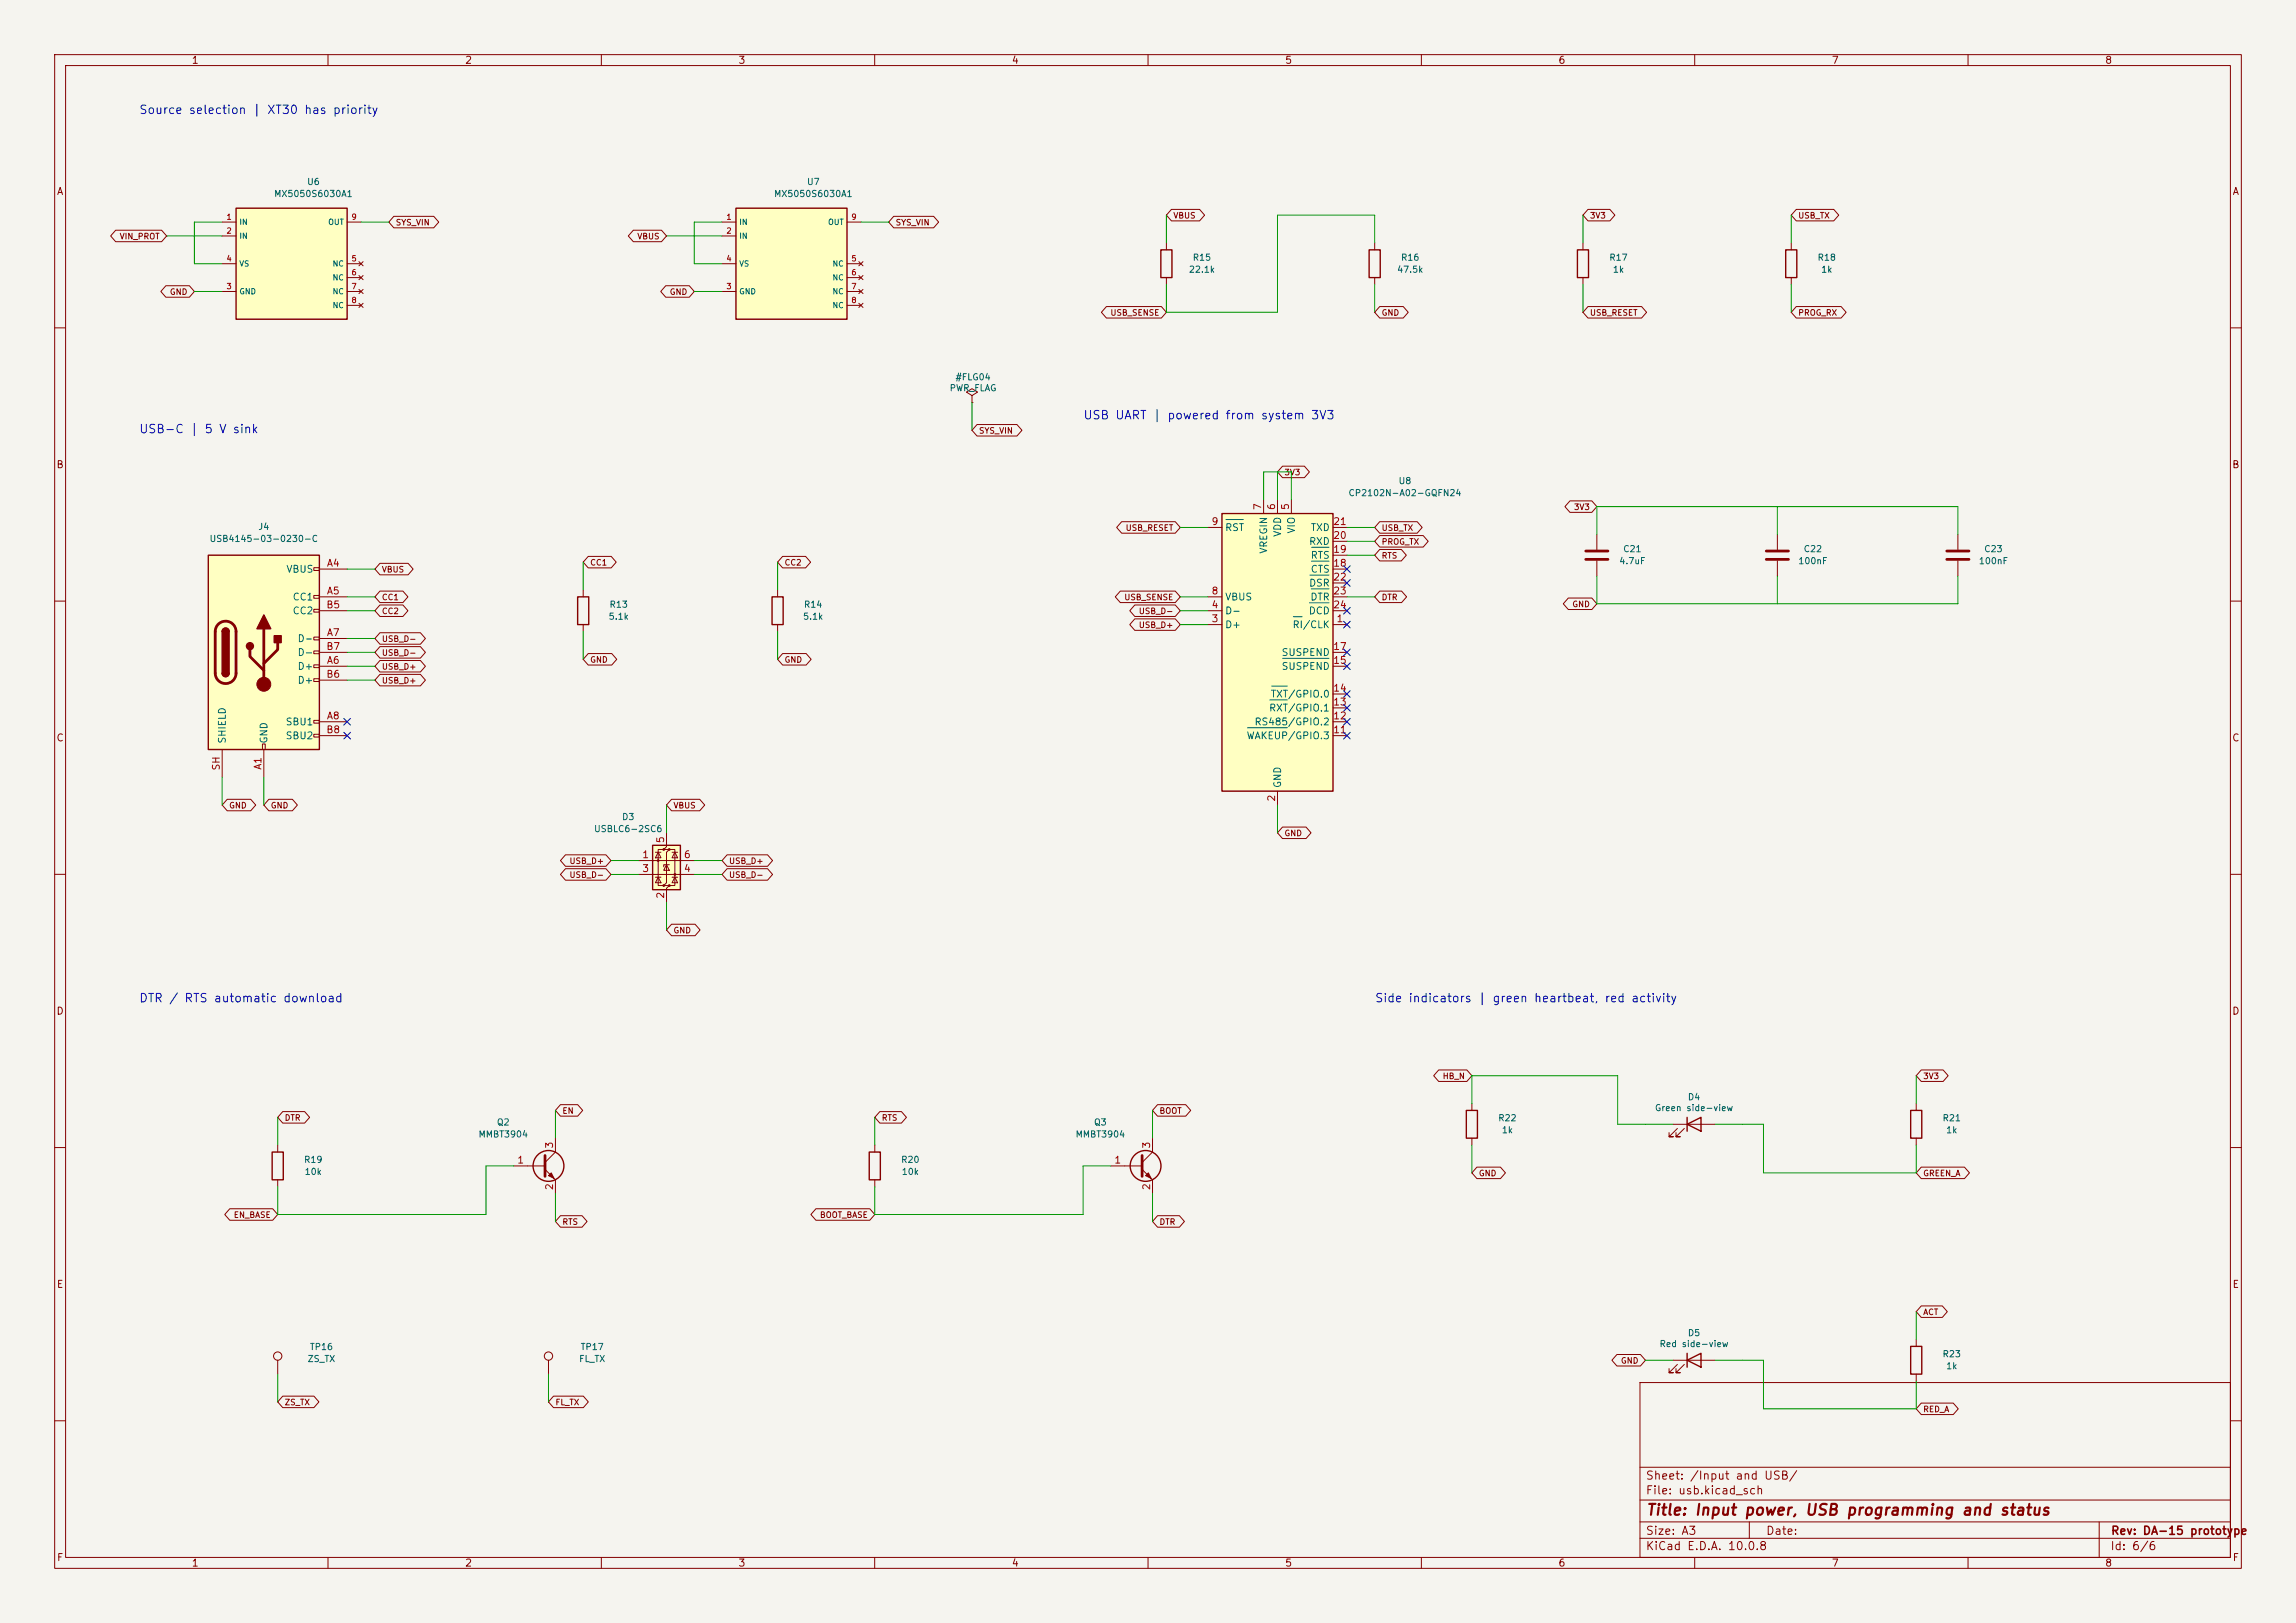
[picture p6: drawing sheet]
<svg xmlns="http://www.w3.org/2000/svg" width="420mm" height="297mm" viewBox="0 0 420 297" stroke-linecap="round" stroke-linejoin="round" font-family="sans-serif">
<defs><g id="words">
<text font-size="2" fill="#840000" x="301" y="277.8">Title: Input power, USB programming and status</text>
<g font-size="1.5" fill="#0000c2">
<text x="25.3" y="21.2">Source selection | XT30 has priority</text>
<text x="198.1" y="77.1">USB UART | powered from system 3V3</text>
<text x="25.3" y="79.7">USB-C | 5 V sink</text>
<text x="25.3" y="183.8">DTR / RTS automatic download</text>
<text x="251.4" y="183.8">Side indicators | green heartbeat, red activity</text>
</g>
<g font-size="1.5" fill="#840000">
<text x="300.9" y="273.8">File: usb.kicad_sch</text>
<text x="300.9" y="271.1">Sheet: /Input and USB/</text>
<text x="300.9" y="281.2">Size: A3</text>
<text x="322.9" y="281.2">Date:</text>
<text x="386" y="281.2">Rev: DA-15 prototype</text>
<text x="300.9" y="284">KiCad E.D.A. 10.0.8</text>
<text x="385.9" y="284">Id: 6/6</text>
</g>
<g font-size="1.3" fill="#840000">
<text x="35" y="12">1</text>
<text x="85" y="12">2</text>
<text x="135" y="12">3</text>
<text x="185" y="12">4</text>
<text x="235" y="12">5</text>
<text x="285" y="12">6</text>
<text x="335" y="12">7</text>
<text x="385" y="12">8</text>
<text x="10.3" y="36">A</text>
<text x="408.3" y="36">A</text>
<text x="10.2" y="86">B</text>
<text x="408.2" y="86">B</text>
<text x="10.2" y="136">C</text>
<text x="408.2" y="136">C</text>
<text x="10.2" y="186">D</text>
<text x="408.2" y="186">D</text>
<text x="10.3" y="236">E</text>
<text x="408.3" y="236">E</text>
<text x="10.3" y="286">F</text>
<text x="35" y="287">1</text>
<text x="85" y="287">2</text>
<text x="135" y="287">3</text>
<text x="185" y="287">4</text>
<text x="235" y="287">5</text>
<text x="285" y="287">6</text>
<text x="335" y="287">7</text>
<text x="385" y="287">8</text>
<text x="408.3" y="286">F</text>
</g>
<g font-size="1.3" fill="#a90000">
<text x="231" y="93.4" transform="rotate(-90 231 93.4)">7</text>
<text x="233.5" y="93.4" transform="rotate(-90 233.5 93.4)">6</text>
<text x="236.1" y="93.4" transform="rotate(-90 236.1 93.4)">5</text>
<text x="221.5" y="96.4">9</text>
<text x="243.8" y="101.5">19</text>
<text x="243.8" y="98.9">20</text>
<text x="243.8" y="96.4">21</text>
<text x="59.7" y="104">A4</text>
<text x="243.8" y="104">18</text>
<text x="243.8" y="106.5">22</text>
<text x="59.6" y="111.6">B5</text>
<text x="59.7" y="109.1">A5</text>
<text x="221.5" y="111.6">4</text>
<text x="221.5" y="109.1">8</text>
<text x="243.8" y="109.1">23</text>
<text x="243.8" y="111.6">24</text>
<text x="59.6" y="119.2">B7</text>
<text x="59.7" y="116.7">A7</text>
<text x="221.5" y="114.2">3</text>
<text x="243.8" y="119.2">17</text>
<text x="244.4" y="114.2">1</text>
<text x="59.6" y="124.3">B6</text>
<text x="59.7" y="121.8">A6</text>
<text x="243.8" y="121.8">15</text>
<text x="59.7" y="131.9">A8</text>
<text x="243.8" y="131.9">12</text>
<text x="243.8" y="129.4">13</text>
<text x="243.8" y="126.9">14</text>
<text x="59.6" y="134.5">B8</text>
<text x="243.8" y="134.5">11</text>
<text x="40.5" y="141.1" transform="rotate(-90 40.5 141.1)">SH</text>
<text x="48.1" y="141" transform="rotate(-90 48.1 141)">A1</text>
<text x="233.5" y="146.8" transform="rotate(-90 233.5 146.8)">2</text>
<text x="121.8" y="154.4" transform="rotate(-90 121.8 154.4)">5</text>
<text x="117.4" y="157.3">1</text>
<text x="117.4" y="159.9">3</text>
<text x="125" y="159.9">4</text>
<text x="125" y="157.3">6</text>
<text x="121.8" y="164.6" transform="rotate(-90 121.8 164.6)">2</text>
<text x="94.5" y="213.2">1</text>
<text x="101.5" y="210.3" transform="rotate(-90 101.5 210.3)">3</text>
<text x="203.7" y="213.2">1</text>
<text x="210.7" y="210.3" transform="rotate(-90 210.7 210.3)">3</text>
<text x="101.5" y="217.9" transform="rotate(-90 101.5 217.9)">2</text>
<text x="210.7" y="217.9" transform="rotate(-90 210.7 217.9)">2</text>
</g>
<g font-size="1.3" fill="#006464">
<text x="224" y="97.5">RST</text>
<text x="232.1" y="101.4" transform="rotate(-90 232.1 101.4)">VREGIN</text>
<text x="234.6" y="98.3" transform="rotate(-90 234.6 98.3)">VDD</text>
<text x="237.2" y="97.7" transform="rotate(-90 237.2 97.7)">VIO</text>
<text x="239.4" y="100">RXD</text>
<text x="239.7" y="97.5">TXD</text>
<text x="52.3" y="105.1">VBUS</text>
<text x="239.4" y="107.6">DSR</text>
<text x="239.7" y="105.1">CTS</text>
<text x="239.7" y="102.6">RTS</text>
<text x="53.4" y="110.2">CC1</text>
<text x="53.4" y="112.7">CC2</text>
<text x="224" y="112.7">D-</text>
<text x="224" y="110.2">VBUS</text>
<text x="239.3" y="112.7">DCD</text>
<text x="239.6" y="110.2">DTR</text>
<text x="54.3" y="117.8">D-</text>
<text x="224" y="115.3">D+</text>
<text x="236.3" y="115.3">RI/CLK</text>
<text x="54.3" y="122.9">D+</text>
<text x="54.3" y="125.4">D+</text>
<text x="54.3" y="120.3">D-</text>
<text x="234.3" y="122.9">SUSPEND</text>
<text x="234.3" y="120.3">SUSPEND</text>
<text x="232" y="130.5">RXT/GPIO.1</text>
<text x="232.3" y="128">TXT/GPIO.0</text>
<text x="41.6" y="136.2" transform="rotate(-90 41.6 136.2)">SHIELD</text>
<text x="49.2" y="136.2" transform="rotate(-90 49.2 136.2)">GND</text>
<text x="52.2" y="133">SBU1</text>
<text x="52.2" y="135.6">SBU2</text>
<text x="227.9" y="135.6">WAKEUP/GPIO.3</text>
<text x="229.4" y="133">RS485/GPIO.2</text>
<text x="234.6" y="144.3" transform="rotate(-90 234.6 144.3)">GND</text>
</g>
<g font-size="1.2" fill="#006464">
<text x="56.1" y="34.1">U6</text>
<text x="147.5" y="34.1">U7</text>
<text x="50.1" y="36.3">MX5050S6030A1</text>
<text x="141.5" y="36.3">MX5050S6030A1</text>
<text x="218.1" y="48">R15</text>
<text x="256.2" y="48">R16</text>
<text x="294.3" y="48">R17</text>
<text x="332.4" y="48">R18</text>
<text x="217.4" y="50.2">22.1k</text>
<text x="255.5" y="50.2">47.5k</text>
<text x="294.9" y="50.2">1k</text>
<text x="333" y="50.2">1k</text>
<text x="173.6" y="71.9">PWR_FLAG</text>
<text x="174.7" y="69.9">#FLG04</text>
<text x="255.7" y="88.9">U8</text>
<text x="246.6" y="91.1">CP2102N-A02-GQFN24</text>
<text x="38.2" y="99.5">USB4145-03-0230-C</text>
<text x="47.2" y="97.3">J4</text>
<text x="296.8" y="101.3">C21</text>
<text x="329.8" y="101.3">C22</text>
<text x="362.9" y="101.3">C23</text>
<text x="296.1" y="103.5">4.7uF</text>
<text x="328.8" y="103.5">100nF</text>
<text x="361.9" y="103.5">100nF</text>
<text x="111.2" y="113.7">5.1k</text>
<text x="111.4" y="111.5">R13</text>
<text x="146.8" y="113.7">5.1k</text>
<text x="147" y="111.5">R14</text>
<text x="108.6" y="152.6">USBLC6-2SC6</text>
<text x="113.7" y="150.4">D3</text>
<text x="302.6" y="203.6">Green side-view</text>
<text x="308.6" y="201.6">D4</text>
<text x="87.4" y="208.4">MMBT3904</text>
<text x="90.8" y="206.2">Q2</text>
<text x="196.6" y="208.4">MMBT3904</text>
<text x="200" y="206.2">Q3</text>
<text x="274" y="205.5">R22</text>
<text x="274.6" y="207.7">1k</text>
<text x="355.2" y="205.5">R21</text>
<text x="355.9" y="207.7">1k</text>
<text x="55.5" y="213.1">R19</text>
<text x="55.6" y="215.3">10k</text>
<text x="164.7" y="213.1">R20</text>
<text x="164.8" y="215.3">10k</text>
<text x="308.6" y="244.8">D5</text>
<text x="56.2" y="249.5">ZS_TX</text>
<text x="56.6" y="247.3">TP16</text>
<text x="105.8" y="249.5">FL_TX</text>
<text x="106.1" y="247.3">TP17</text>
<text x="303.5" y="246.8">Red side-view</text>
<text x="355.2" y="248.6">R23</text>
<text x="355.9" y="250.8">1k</text>
</g>
<g font-size="1.1" fill="#840000">
<text x="72.3" y="41.5">SYS_VIN</text>
<text x="163.7" y="41.5">SYS_VIN</text>
<text x="214.5" y="40.2">VBUS</text>
<text x="290.7" y="40.2">3V3</text>
<text x="328.8" y="40.2">USB_TX</text>
<text x="21.8" y="44.1">VIN_PROT</text>
<text x="116.5" y="44.1">VBUS</text>
<text x="31" y="54.2">GND</text>
<text x="122.4" y="54.2">GND</text>
<text x="203" y="58">USB_SENSE</text>
<text x="252.6" y="58">GND</text>
<text x="290.7" y="58">USB_RESET</text>
<text x="328.8" y="58">PROG_RX</text>
<text x="179" y="79.6">SYS_VIN</text>
<text x="234.9" y="87.2">3V3</text>
<text x="287.8" y="93.6">3V3</text>
<text x="205.8" y="97.4">USB_RESET</text>
<text x="252.6" y="99.9">PROG_TX</text>
<text x="252.6" y="97.4">USB_TX</text>
<text x="69.8" y="105">VBUS</text>
<text x="107.9" y="103.7">CC1</text>
<text x="143.4" y="103.7">CC2</text>
<text x="252.6" y="102.5">RTS</text>
<text x="69.8" y="110.1">CC1</text>
<text x="69.8" y="112.6">CC2</text>
<text x="205.6" y="110.1">USB_SENSE</text>
<text x="208.2" y="112.6">USB_D-</text>
<text x="252.6" y="110.1">DTR</text>
<text x="287.5" y="111.4">GND</text>
<text x="69.8" y="117.7">USB_D-</text>
<text x="208.2" y="115.2">USB_D+</text>
<text x="69.8" y="122.8">USB_D+</text>
<text x="69.8" y="125.3">USB_D+</text>
<text x="69.8" y="120.3">USB_D-</text>
<text x="107.9" y="121.5">GND</text>
<text x="143.4" y="121.5">GND</text>
<text x="41.8" y="148.2">GND</text>
<text x="49.4" y="148.2">GND</text>
<text x="123.1" y="148.2">VBUS</text>
<text x="234.9" y="153.3">GND</text>
<text x="104.1" y="158.4">USB_D+</text>
<text x="104.1" y="160.9">USB_D-</text>
<text x="133.3" y="160.9">USB_D-</text>
<text x="133.3" y="158.4">USB_D+</text>
<text x="123.1" y="171.1">GND</text>
<text x="263.8" y="197.7">HB_N</text>
<text x="351.7" y="197.7">3V3</text>
<text x="52" y="205.3">DTR</text>
<text x="102.8" y="204.1">EN</text>
<text x="161.2" y="205.3">RTS</text>
<text x="212" y="204.1">BOOT</text>
<text x="270.4" y="215.5">GND</text>
<text x="351.7" y="215.5">GREEN_A</text>
<text x="42.7" y="223.1">EN_BASE</text>
<text x="102.8" y="224.4">RTS</text>
<text x="149.9" y="223.1">BOOT_BASE</text>
<text x="212" y="224.4">DTR</text>
<text x="351.7" y="240.9">ACT</text>
<text x="296.4" y="249.8">GND</text>
<text x="52" y="257.4">ZS_TX</text>
<text x="101.5" y="257.4">FL_TX</text>
<text x="351.7" y="258.7">RED_A</text>
</g>
<g font-size="1" fill="#a90000">
<text x="41.3" y="40.5">1</text>
<text x="64.2" y="40.5">9</text>
<text x="132.8" y="40.5">1</text>
<text x="155.6" y="40.5">9</text>
<text x="41.3" y="43">2</text>
<text x="132.8" y="43">2</text>
<text x="41.3" y="53.2">3</text>
<text x="41.3" y="48.1">4</text>
<text x="64.2" y="48.1">5</text>
<text x="64.2" y="50.6">6</text>
<text x="64.2" y="53.2">7</text>
<text x="132.8" y="53.2">3</text>
<text x="132.8" y="48.1">4</text>
<text x="155.6" y="48.1">5</text>
<text x="155.6" y="50.6">6</text>
<text x="155.6" y="53.2">7</text>
<text x="64.2" y="55.7">8</text>
<text x="155.6" y="55.7">8</text>
</g>
<g font-size="1" fill="#006464">
<text x="43.7" y="41.4">IN</text>
<text x="59.9" y="41.4">OUT</text>
<text x="135.1" y="41.4">IN</text>
<text x="151.4" y="41.4">OUT</text>
<text x="43.7" y="43.9">IN</text>
<text x="135.1" y="43.9">IN</text>
<text x="43.7" y="49">VS</text>
<text x="60.7" y="49">NC</text>
<text x="60.7" y="51.6">NC</text>
<text x="135.1" y="49">VS</text>
<text x="152.2" y="49">NC</text>
<text x="152.2" y="51.6">NC</text>
<text x="43.7" y="54.1">GND</text>
<text x="60.7" y="54.1">NC</text>
<text x="60.7" y="56.6">NC</text>
<text x="135.1" y="54.1">GND</text>
<text x="152.2" y="54.1">NC</text>
<text x="152.2" y="56.6">NC</text>
</g>
</g></defs>
<path d="M0 0h420v297h-420z" fill="#f5f4ef" stroke="#f5f4ef" stroke-width=".18"/>
<g fill="none" stroke="#840000" stroke-width=".18">
<path d="M10 10h400v277h-400zM12 12h396v273h-396zM60 10v2M110 10v2M160 10v2M210 10v2M260 10v2M310 10v2M360 10v2M289.6 44.5v1.2M289.6 50.8v1.3M10 60h2"/>
<path d="M408 60h2M10 110h2M142.2 108v1.2M142.2 114.3v1.3M408 110h2M10 160h2M408 160h2M10 210h2M160 209.6v1.2M160 215.9v1.3M408 210h2M100.3 248.9v2.6"/>
<path d="M300 253h108v32h-108zM10 260h2M300 278.5h108M300 274.5h108M300 268.5h108M320 278.5v3M384 278.5v6.5M408 260h2M60 285v2M110 285v2M160 285v2M210 285v2"/>
<path d="M260 285v2M300 281.5h108M310 285v2M360 285v2"/>
<circle cx="100.3" cy="248.2" r=".76"/>
</g>
<path d="M288.5 45.7h2.1v5.1h-2.1zM141.2 109.2h2.1v5.1h-2.1zM159 210.8h2v5.1h-2z" fill="none" stroke="#840000" stroke-width=".25"/>
<path d="M134.6 38.1h20.3v20.3h-20.3z" fill="#ffffc2"/>
<path d="M134.6 38.1h20.3v20.3h-20.3zM49.8 210.8h2v5.1h-2z" fill="none" stroke="#840000" stroke-width=".25"/>
<g fill="none" stroke="#840000" stroke-width=".18">
<path d="M132.1 40.6h2.5M132.1 43.2h2.5M132.1 53.3h2.5M132.1 48.3h2.5M154.9 40.6h2.6M154.9 53.3h2.6M154.9 48.3h2.6M154.9 50.8h2.6M154.9 55.9h2.6M157.1 47.9l.8 .7M157.1 50.4l.8 .8M157.1 53l.8 .7"/>
<path d="M157.1 55.5l.8 .8M157.9 47.9l-.8 .7M157.9 50.4l-.8 .8M157.9 53l-.8 .7M157.9 55.5l-.8 .8M50.8 209.6v1.2M50.8 215.9v1.3"/>
</g>
<path d="M223.5 94h20.3v50.8h-20.3z" fill="#ffffc2"/>
<path d="M250.4 45.7h2.1v5.1h-2.1zM223.5 94h20.3v50.8h-20.3z" fill="none" stroke="#840000" stroke-width=".25"/>
<g fill="none" stroke="#840000" stroke-width=".18">
<path d="M251.5 44.5v1.2M251.5 50.8v1.3M177.8 72.4l1-.6-1-.7-1 .7 1 .6v1.3M177.8 73.7h.1M221 96.5h2.5M231.1 91.4v2.6M233.7 91.4v2.6M236.2 91.4v2.6M243.8 96.5h2.6M243.8 99.1h2.6M221 114.3h2.5M221 111.8h2.5"/>
<path d="M221 109.2h2.5M243.8 114.3h2.6M243.8 111.8h2.6M243.8 109.2h2.6M243.8 119.4h2.6M243.8 104.1h2.6M243.8 101.6h2.6M243.8 106.7h2.6M243.8 134.6h2.6M243.8 132.1h2.6M243.8 129.5h2.6M243.8 127h2.6"/>
<path d="M243.8 121.9h2.6M233.7 144.8v2.5"/>
</g>
<path d="M224.3 95.1h3.1M236.6 112.9h1.6M239.5 110.3h3.6M239.6 105.2h3.5M239.9 107.8h3.2M239.9 102.7h3.2M239.9 100.2h3.2M228.2 133.2h7.3M232.3 128.1h3.2M232.6 125.6h2.9M234.6 120.5h8.5" fill="none" stroke="#006464" stroke-width=".18"/>
<path d="M119.4 154.7h5.1v8.1h-5.1z" fill="#ffffc2"/>
<g fill="#840000">
<circle cx="120.4" cy="157.5" r=".25"/>
<circle cx="121.4" cy="155.4" r=".25"/>
<circle cx="121.4" cy="162.1" r=".25"/>
<circle cx="122.4" cy="155.4" r=".25"/>
<circle cx="122.4" cy="162.1" r=".25"/>
<circle cx="123.4" cy="160" r=".25"/>
</g>
<g fill="none" stroke="#840000" stroke-width=".18">
<path d="M213.4 44.5v1.2M213.4 50.8v1.3M116.8 157.5h10.2M119.9 156h1M120.4 156l.5 1h-1zM121.4 155.4h-1v6.7h1M121.9 152.4v2.5l-.5 .5h1l-.5 .6v5.5l-.5 .6h1l-.5 .5v2.5M121.9 158.2l.5 1.1h-1zM122.4 158.2h-1v.4M122.4 155.4h1v6.7h-1M122.9 156h1.1M123.4 156l.6 1h-1.1z"/>
<path d="M116.8 160h10.2M119.9 160.5h1M120.4 160.5l.5 1h-1zM122.9 160.5h1.1M123.4 160.5l.6 1h-1.1z"/>
</g>
<path d="M212.3 45.7h2.1v5.1h-2.1zM119.4 154.7h5.1v8.1h-5.1z" fill="none" stroke="#840000" stroke-width=".25"/>
<path d="M38.1 101.6h20.3v35.6h-20.3z" fill="#ffffc2"/>
<g fill="none" stroke="#840000" stroke-width=".18">
<path d="M327.7 44.5v1.2M327.7 50.8v1.3M292.1 97.8v2.8M325.1 97.8v2.8M358.1 97.8v2.8M57.4 103.9h1v.5h-1zM57.4 109h1v.5h-1zM57.4 111.5h1v.5h-1zM57.4 116.6h1v.5h-1zM57.4 119.1h1v.5h-1zM58.4 104.1h5.1M58.4 109.2h5.1"/>
<path d="M58.4 116.8h5.1M58.4 111.8h5.1M58.4 119.4h5.1M106.7 108v1.2M106.7 114.3v1.3M292.1 102.6v2.8M325.1 102.6v2.8M358.1 102.6v2.8M40.6 137.2v5M48 136.1h.5v1.1h-.5zM48.3 137.2v5M57.4 121.7h1v.5h-1z"/>
<path d="M57.4 124.2h1v.5h-1zM57.4 131.8h1v.5h-1zM57.4 134.4h1v.5h-1zM58.4 121.9h5.1M58.4 132.1h5.1M58.4 124.5h5.1M58.4 134.6h5.1M94 213.4h5.7M99.7 214l1.9 1.9v2.5M101.6 208.3v2.5l-1.9 1.9M203.2 213.4h5.7M208.9 214l1.9 1.9v2.5"/>
<path d="M210.8 208.3v2.5l-1.9 1.9M350.5 201.9v1.3M350.5 208.3v1.3M50.8 248.9v2.6"/>
<circle cx="50.8" cy="248.2" r=".76"/>
</g>
<g fill="none" stroke="#840000" stroke-width=".25">
<path d="M326.6 45.7h2.1v5.1h-2.1zM38.1 101.6h20.3v35.6h-20.3zM40.6 115.6a.64 .64 0 0 1 .7-.7 .64 .64 0 0 1 .6 .7M105.7 109.2h2v5.1h-2zM40.6 123.2a.64 .64 0 0 0 .7 .6 .64 .64 0 0 0 .6-.6M349.5 203.2h2v5.1h-2z"/>
<circle cx="100.3" cy="213.4" r="2.82"/>
<circle cx="209.5" cy="213.4" r="2.82"/>
</g>
<path d="M39.9 114.2a1.9 1.9 0 0 1 2.1-.4 1.9 1.9 0 0 1 1.2 1.8v7.6a1.91 1.91 0 0 1-1.9 1.9 1.91 1.91 0 0 1-1.9-1.9v-7.8l.1-.6zM45.7 118.9v1.2l2.6 2.6M48.3 115.1v10.1M50.8 117.6v1.3l-2.5 2.5M290.1 100.8h4M290.1 102.4h4M323.1 100.8h4.1M323.1 102.4h4.1M356.1 100.8h4.1M356.1 102.4h4.1M99.7 211.5v3.8M208.9 211.5v3.8" fill="none" stroke="#840000" stroke-width=".51"/>
<g fill="#840000" stroke="#840000" stroke-width=".25">
<path d="M40.6 115.6h1.3v7.6h-1.3z"/>
<path d="M40.8 115.1a.64 .64 0 0 1 .7-.1 .64 .64 0 0 1 .4 .6h-1.3z"/>
<path d="M40.6 123.2h1.3a.64 .64 0 0 1-.6 .6 .64 .64 0 0 1-.7-.6z"/>
<path d="M48.3 112.5l1.2 2.6h-2.5z"/>
<path d="M50.2 116.3h1.2v1.3h-1.2z"/>
<circle cx="45.7" cy="118.2" r=".63"/>
</g>
<g fill="#840000" stroke="#840000" stroke-width=".18">
<path d="M100.3 215.1l.5-.5 .5 1z"/>
<path d="M209.5 215.1l.6-.5 .5 1z"/>
<circle cx="48.3" cy="125.2" r="1.27"/>
</g>
<path d="M43.2 38.1h20.3v20.3h-20.3z" fill="#ffffc2"/>
<path d="M43.2 38.1h20.3v20.3h-20.3zM268.2 203.2h2.1v5.1h-2.1zM308.6 205.7l2.5-1.2v2.5zM308.6 204.5v2.5M308.6 248.9l2.5-1.3v2.6zM308.6 247.6v2.6M349.5 246.4h2v5.1h-2z" fill="none" stroke="#840000" stroke-width=".25"/>
<g fill="none" stroke="#840000" stroke-width=".18">
<path d="M72 39.6h7.3l1 1-1 1.1h-7.3l-.9-1.1zM163.5 39.6h7.3l.9 1-.9 1.1h-7.3l-.9-1.1zM214.3 38.3h5.1l1 1.1-1 1h-5.1l-.9-1zM290.5 38.3h4l.9 1.1-.9 1h-4l-.9-1zM328.6 38.3h6.8l1 1.1-1 1h-6.8l-.9-1zM21.2 42.1h8.4l.9 1.1-.9 1h-8.4l-1-1zM30.3 52.3h4.3l1 1-1 1.1h-4.3l-.9-1.1zM40.6 40.6h2.6M40.6 43.2h2.6M40.6 53.3h2.6M40.6 48.3h2.6M63.5 40.6h2.5"/>
<path d="M63.5 53.3h2.5M63.5 48.3h2.5M63.5 50.8h2.5M63.5 55.9h2.5M65.7 47.9l.7 .7M65.7 50.4l.7 .8M65.7 53l.7 .7M65.7 55.5l.7 .8M66.4 47.9l-.7 .7M66.4 50.4l-.7 .8M66.4 53l-.7 .7M66.4 55.5l-.7 .8"/>
<path d="M115.8 42.1h5.2l.9 1.1-.9 1h-5.2l-.9-1zM121.8 52.3h4.3l.9 1-.9 1.1h-4.3l-.9-1.1zM202.4 56.1h10l1 1.1-1 1h-10l-.9-1zM252.4 56.1h4.3l.9 1.1-.9 1h-4.3l-.9-1zM290.5 56.1h9.8l.9 1.1-.9 1h-9.8l-.9-1zM328.6 56.1h8.2l.9 1.1-.9 1h-8.2l-.9-1zM178.7 77.7h7.3l.9 1-.9 1.1h-7.3l-.9-1.1zM205.2 95.5h9.8l.9 1-.9 1.1h-9.8l-.9-1.1zM234.6 85.3h4l.9 1.1-.9 1h-4l-.9-1zM252.4 98h7.9l1 1.1-1 1h-7.9l-.9-1zM252.4 95.5h6.8l1 1-1 1.1h-6.8l-.9-1.1zM287.2 91.7h4l.9 1-.9 1.1h-4l-.9-1.1z"/>
<path d="M69.5 108.2h4.2l.9 1-.9 1.1h-4.2l-.9-1.1zM69.5 110.7h4.2l.9 1.1-.9 1h-4.2l-.9-1zM69.5 115.8h7.4l.9 1-.9 1.1h-7.4l-.9-1.1zM69.5 118.3h7.4l.9 1.1-.9 1h-7.4l-.9-1zM69.5 103.1h5.2l.9 1-.9 1.1h-5.2l-.9-1.1zM107.6 119.6h4.3l.9 1.1-.9 1h-4.3l-.9-1zM107.6 101.8h4.2l.9 1.1-.9 1h-4.2l-.9-1zM143.2 119.6h4.3l.9 1.1-.9 1h-4.3l-1-1zM143.2 101.8h4.2l.9 1.1-.9 1h-4.2l-1-1zM204.9 108.2h10.1l.9 1-.9 1.1h-10.1l-.9-1.1zM207.6 110.7h7.4l.9 1.1-.9 1h-7.4l-.9-1zM207.6 113.2h7.4l.9 1.1-.9 1.1h-7.4l-.9-1.1z"/>
<path d="M252.4 108.2h4l.9 1-.9 1.1h-4l-.9-1.1zM252.4 100.5h3.9l1 1.1-1 1.1h-3.9l-.9-1.1zM286.9 109.4h4.3l.9 1.1-.9 1h-4.3l-.9-1zM69.5 120.9h7.4l.9 1-.9 1.1h-7.4l-.9-1.1zM69.5 123.4h7.4l.9 1.1-.9 1h-7.4l-.9-1zM41.6 146.3h4.3l.9 1-.9 1.1h-4.3l-1-1.1zM49.2 146.3h4.3l.9 1-.9 1.1h-4.3l-.9-1.1zM103.4 156.4h7.4l1 1.1-1 1h-7.4l-.9-1zM103.4 159h7.4l1 1-1 1.1h-7.4l-.9-1.1zM122.8 146.3h5.2l.9 1-.9 1.1h-5.2l-.9-1.1zM133 159h7.4l.9 1-.9 1.1h-7.4l-.9-1.1zM133 156.4h7.4l.9 1.1-.9 1h-7.4l-.9-1z"/>
<path d="M234.6 151.3h4.3l.9 1.1-.9 1.1h-4.3l-.9-1.1zM122.8 169.1h4.3l1 1.1-1 1h-4.3l-.9-1zM263.2 195.8h5.1l.9 1.1-.9 1h-5.1l-1-1zM351.4 195.8h4l1 1.1-1 1h-4l-.9-1zM51.7 203.4h4l.9 1.1-.9 1h-4l-.9-1zM102.5 202.1h3.2l.9 1.1-.9 1.1h-3.2l-.9-1.1zM160.9 203.4h4l.9 1.1-.9 1h-4l-.9-1zM211.7 202.1h5.2l.9 1.1-.9 1.1h-5.2l-.9-1.1zM269.2 201.9v1.3M269.2 208.3v1.3M270.2 213.6h4.3l.9 1-.9 1.1h-4.3l-1-1.1zM306.1 205.7h7.6"/>
<path d="M306.8 206.5l-1.5 1.5h.8h-.8v-.7M308.1 206.5l-1.5 1.5h.7h-.7v-.7M351.4 213.6h7.9l1 1-1 1.1h-7.9l-.9-1.1zM42 221.2h7.9l.9 1-.9 1.1h-7.9l-.9-1.1zM102.5 222.5h4l.9 1-.9 1.1h-4l-.9-1.1zM149.2 221.2h9.9l.9 1-.9 1.1h-9.9l-.9-1.1zM211.7 222.5h4l1 1-1 1.1h-4l-.9-1.1zM351.4 239h3.9l.9 1-.9 1.1h-3.9l-.9-1.1zM51.7 255.5h5.7l.9 1-.9 1.1h-5.7l-.9-1.1zM101.2 255.5h5.5l.9 1-.9 1.1h-5.5l-.9-1.1zM295.8 247.9h4.3l.9 1-.9 1.1h-4.3l-1-1.1zM306.1 248.9h7.6"/>
<path d="M306.8 249.7l-1.5 1.5h.8h-.8v-.8M308.1 249.7l-1.5 1.5h.7h-.7v-.8M350.5 245.1v1.3M350.5 251.5v1.2M351.4 256.8h5.9l.9 1-.9 1.1h-5.9l-.9-1.1z"/>
</g>
<g fill="none" stroke="#009600" stroke-width=".18">
<path d="M213.4 39.4v5.1M289.6 39.4v5.1M327.7 39.4v5.1M30.5 43.2h10.1M35.6 53.3h5M40.6 40.6h-5v7.7h5M66 40.6h5.1M121.9 43.2h10.2M127 53.3h5.1M132.1 40.6h-5.1v7.7h5.1M157.5 40.6h5.1M251.5 44.5v-5.1h-17.8v17.8h-20.3v-5.1"/>
<path d="M251.5 52.1v5.1M289.6 52.1v5.1M327.7 52.1v5.1M177.8 73.7v5M215.9 96.5h5.1M231.1 91.4v-5h5.1v5M233.7 86.4v5M246.4 96.5h5.1M246.4 99.1h5.1M292.1 97.8v-5.1h66v5.1M325.1 92.7v5.1M63.5 111.8h5.1"/>
<path d="M63.5 109.2h5.1M63.5 116.8h5.1M63.5 119.4h5.1M63.5 104.1h5.1M106.7 102.9v5.1M106.7 115.6v5.1M142.2 102.9v5.1M142.2 115.6v5.1M215.9 114.3h5.1M215.9 111.8h5.1M215.9 109.2h5.1M246.4 109.2h5.1"/>
<path d="M246.4 101.6h5.1M292.1 105.4v5.1h66v-5.1M325.1 105.4v5.1M63.5 124.5h5.1M63.5 121.9h5.1M40.6 142.2v5.1M48.3 142.2v5.1M111.8 157.5h5M121.9 147.3v5.1M127 157.5h5.1M233.7 147.3v5.1M111.8 160h5"/>
<path d="M121.9 165.1v5.1M127 160h5.1M350.5 196.9v5M50.8 204.5v5.1M94 213.4h-5.1v8.8h-38.1v-5M101.6 203.2v5.1M101.6 218.4v5.1M160 204.5v5.1M203.2 213.4h-5.1v8.8h-38.1v-5M210.8 203.2v5.1M210.8 218.4v5.1M269.2 201.9v-5h26.7v8.8h10.2"/>
<path d="M269.2 209.6v5M313.7 205.7h8.9v8.9h27.9v-5M50.8 251.5v5M100.3 251.5v5M301 248.9h5.1M313.7 248.9h8.9v8.9h27.9v-5.1M350.5 240v5.1"/>
</g>
<g fill="none" stroke="#000084" stroke-width=".18">
<path d="M245.8 106.1l1.2 1.2M245.8 118.8l1.2 1.2M245.8 103.5l1.2 1.2M245.8 113.7l1.2 1.2M245.8 111.2l1.2 1.2M247 106.1l-1.2 1.2M247 118.8l-1.2 1.2M247 103.5l-1.2 1.2M247 113.7l-1.2 1.2M247 111.2l-1.2 1.2M62.9 131.5l1.2 1.2M62.9 134l1.2 1.2"/>
<path d="M64.1 131.5l-1.2 1.2M64.1 134l-1.2 1.2M245.8 126.4l1.2 1.2M245.8 121.3l1.2 1.2M245.8 134l1.2 1.2M245.8 128.9l1.2 1.2M245.8 131.5l1.2 1.2M247 126.4l-1.2 1.2M247 121.3l-1.2 1.2M247 134l-1.2 1.2M247 128.9l-1.2 1.2M247 131.5l-1.2 1.2"/>
</g>
<use href="#words"/>
</svg>
